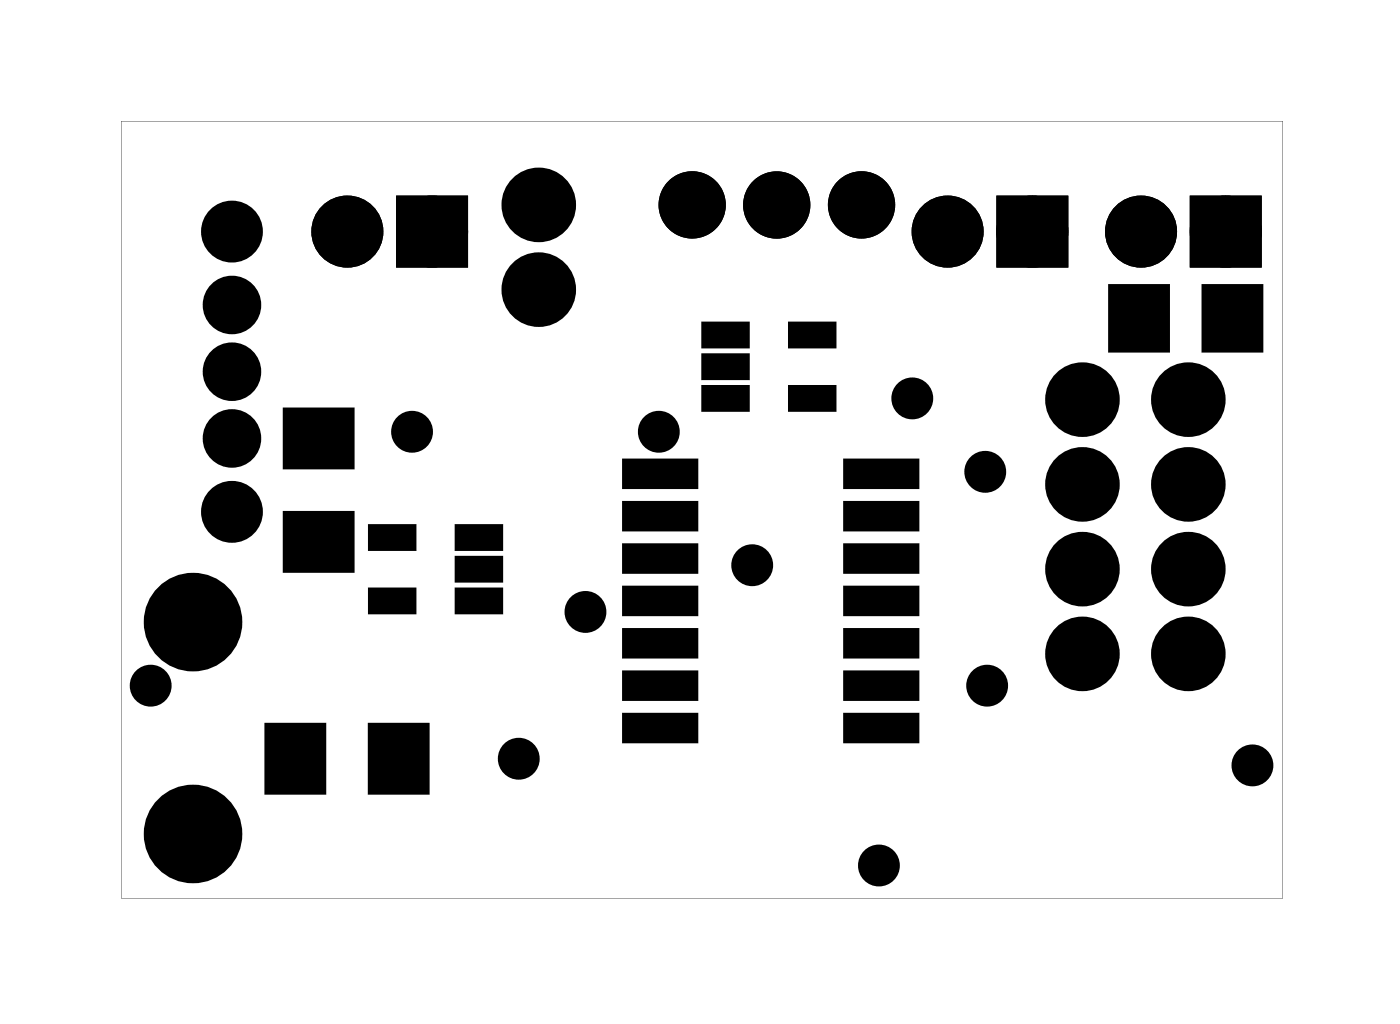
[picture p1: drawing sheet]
<svg xmlns="http://www.w3.org/2000/svg" width="42mm" height="31mm" viewBox="0 0 42 31" stroke-linecap="round" stroke-linejoin="round" font-family="sans-serif">
<g fill="#000">
<path d="M8.6 12.3h1.9v1.6h-1.9zM8.6 15.4h1.9v1.6h-1.9zM11.2 15.8h1.2v.6h-1.2zM11.2 17.7h1.2v.6h-1.2zM12.3 6.2h1.4v1.4h-1.4zM13.8 17.7h1.2v.6h-1.2zM13.8 16.8h1.2v.5h-1.2zM13.8 15.8h1.2v.6h-1.2zM18.8 13.9h2v.6h-2zM18.8 15.1h2v.7h-2zM18.8 16.4h2v.7h-2zM18.8 17.7h2v.6h-2z"/>
<path d="M18.8 19h2v.6h-2zM21.2 9.8h1.2v.5h-1.2zM21.2 10.7h1.2v.6h-1.2zM21.2 11.7h1.2v.5h-1.2zM23.8 11.7h1.2v.5h-1.2zM23.8 9.8h1.2v.5h-1.2zM25.4 19h2v.6h-2zM25.4 17.7h2v.6h-2zM25.4 16.4h2v.7h-2zM25.4 15.1h2v.7h-2zM25.4 13.9h2v.6h-2zM30.3 6.2h1.4v1.4h-1.4z"/>
<path d="M33.4 8.6h1.6v1.8h-1.6zM36.2 8.6h1.6v1.8h-1.6zM36.1 6.2h1.4v1.4h-1.4zM8.1 21.8h1.6v1.9h-1.6zM11.2 21.8h1.6v1.9h-1.6zM18.8 20.2h2v.7h-2zM18.8 21.5h2v.7h-2zM25.4 21.5h2v.7h-2zM25.4 20.2h2v.7h-2z"/>
<path d="M3.6 3.6h34.9v23.3h-34.9zM3.6 3.6v23.3h34.9v-23.3z"/>
</g>
<g fill="#000">
<circle cx="5.8" cy="18.6" r=".95"/>
<circle cx="7" cy="11.1" r=".55"/>
<circle cx="7" cy="9.1" r=".55"/>
<circle cx="7" cy="13.1" r=".55"/>
<circle cx="7" cy="6.9" r=".65"/>
<circle cx="7" cy="15.3" r=".65"/>
<circle cx="10.4" cy="6.9" r=".7"/>
<circle cx="12.4" cy="12.9" r=".35"/>
<circle cx="13" cy="6.9" r=".7"/>
<circle cx="16.2" cy="8.7" r=".74"/>
<circle cx="16.2" cy="6.1" r=".74"/>
<circle cx="17.6" cy="18.3" r=".35"/>
<circle cx="19.8" cy="12.9" r=".35"/>
<circle cx="20.8" cy="6.1" r=".64"/>
<circle cx="22.6" cy="16.9" r=".35"/>
<circle cx="23.3" cy="6.1" r=".64"/>
<circle cx="25.8" cy="6.1" r=".64"/>
<circle cx="27.4" cy="11.9" r=".35"/>
<circle cx="28.4" cy="6.9" r=".7"/>
<circle cx="29.5" cy="14.1" r=".35"/>
<circle cx="31" cy="6.9" r=".7"/>
<circle cx="32.5" cy="12" r=".74"/>
<circle cx="32.5" cy="19.6" r=".74"/>
<circle cx="32.5" cy="17.1" r=".74"/>
<circle cx="32.5" cy="14.5" r=".74"/>
<circle cx="34.2" cy="6.9" r=".7"/>
<circle cx="35.6" cy="12" r=".74"/>
<circle cx="35.6" cy="17.1" r=".74"/>
<circle cx="35.6" cy="19.6" r=".74"/>
<circle cx="35.6" cy="14.5" r=".74"/>
<circle cx="36.8" cy="6.9" r=".7"/>
<circle cx="4.5" cy="20.6" r=".35"/>
<circle cx="5.8" cy="25" r=".95"/>
<circle cx="15.6" cy="22.7" r=".35"/>
<circle cx="26.4" cy="25.9" r=".35"/>
<circle cx="29.6" cy="20.6" r=".35"/>
<circle cx="37.6" cy="22.9" r=".35"/>
</g>
<g fill="none" stroke="#000" stroke-width=".55">
<circle cx="7" cy="6.9" r=".65"/>
<circle cx="7" cy="15.3" r=".65"/>
<circle cx="12.4" cy="12.9" r=".35"/>
<circle cx="17.6" cy="18.3" r=".35"/>
<circle cx="19.8" cy="12.9" r=".35"/>
<circle cx="22.6" cy="16.9" r=".35"/>
<circle cx="27.4" cy="11.9" r=".35"/>
<circle cx="29.5" cy="14.1" r=".35"/>
<circle cx="4.5" cy="20.6" r=".35"/>
<circle cx="15.6" cy="22.7" r=".35"/>
<circle cx="26.4" cy="25.9" r=".35"/>
<circle cx="29.6" cy="20.6" r=".35"/>
<circle cx="37.6" cy="22.9" r=".35"/>
</g>
<g fill="none" stroke="#000" stroke-width=".25">
<path d="M8.6 12.3h1.9v1.6h-1.9zM8.6 15.4h1.9v1.6h-1.9zM11.2 15.8h1.2v.6h-1.2zM11.2 17.7h1.2v.6h-1.2zM13.8 17.7h1.2v.6h-1.2zM13.8 16.8h1.2v.5h-1.2zM13.8 15.8h1.2v.6h-1.2zM18.8 13.9h2v.6h-2zM18.8 15.1h2v.7h-2zM18.8 16.4h2v.7h-2zM18.8 17.7h2v.6h-2zM18.8 19h2v.6h-2z"/>
<path d="M21.2 9.8h1.2v.5h-1.2zM21.2 10.7h1.2v.6h-1.2zM21.2 11.7h1.2v.5h-1.2zM23.8 11.7h1.2v.5h-1.2zM23.8 9.8h1.2v.5h-1.2zM25.4 19h2v.6h-2zM25.4 17.7h2v.6h-2zM25.4 16.4h2v.7h-2zM25.4 15.1h2v.7h-2zM25.4 13.9h2v.6h-2zM33.4 8.6h1.6v1.8h-1.6zM36.2 8.6h1.6v1.8h-1.6z"/>
<path d="M8.1 21.8h1.6v1.9h-1.6zM11.2 21.8h1.6v1.9h-1.6zM18.8 20.2h2v.7h-2zM18.8 21.5h2v.7h-2zM25.4 21.5h2v.7h-2zM25.4 20.2h2v.7h-2z"/>
</g>
<g fill="none" stroke="#000" stroke-width=".75">
<circle cx="20.8" cy="6.1" r=".64"/>
<circle cx="23.3" cy="6.1" r=".64"/>
<circle cx="25.8" cy="6.1" r=".64"/>
</g>
<g fill="none" stroke="#000" stroke-width=".65" stroke-linecap="butt">
<circle cx="7" cy="11.1" r=".55"/>
<circle cx="7" cy="13.1" r=".55"/>
<circle cx="7" cy="9.1" r=".55"/>
</g>
<g fill="none" stroke="#000" stroke-width="1.1" stroke-linecap="butt">
<circle cx="5.8" cy="18.6" r=".95"/>
<circle cx="5.8" cy="25" r=".95"/>
</g>
<g fill="none" stroke="#000" stroke-width=".76" stroke-linecap="butt">
<path d="M12.3 6.2h1.4v1.4h-1.4zM30.3 6.2h1.4v1.4h-1.4zM36.1 6.2h1.4v1.4h-1.4z"/>
<circle cx="10.4" cy="6.9" r=".7"/>
<circle cx="13" cy="6.9" r=".7"/>
<circle cx="16.2" cy="8.7" r=".74"/>
<circle cx="16.2" cy="6.1" r=".74"/>
<circle cx="28.4" cy="6.9" r=".7"/>
<circle cx="31" cy="6.9" r=".7"/>
<circle cx="32.5" cy="14.5" r=".74"/>
<circle cx="32.5" cy="12" r=".74"/>
<circle cx="32.5" cy="19.6" r=".74"/>
<circle cx="32.5" cy="17.1" r=".74"/>
<circle cx="34.2" cy="6.9" r=".7"/>
<circle cx="35.6" cy="14.5" r=".74"/>
<circle cx="35.6" cy="12" r=".74"/>
<circle cx="35.6" cy="19.6" r=".74"/>
<circle cx="35.6" cy="17.1" r=".74"/>
<circle cx="36.8" cy="6.9" r=".7"/>
</g>
</svg>
